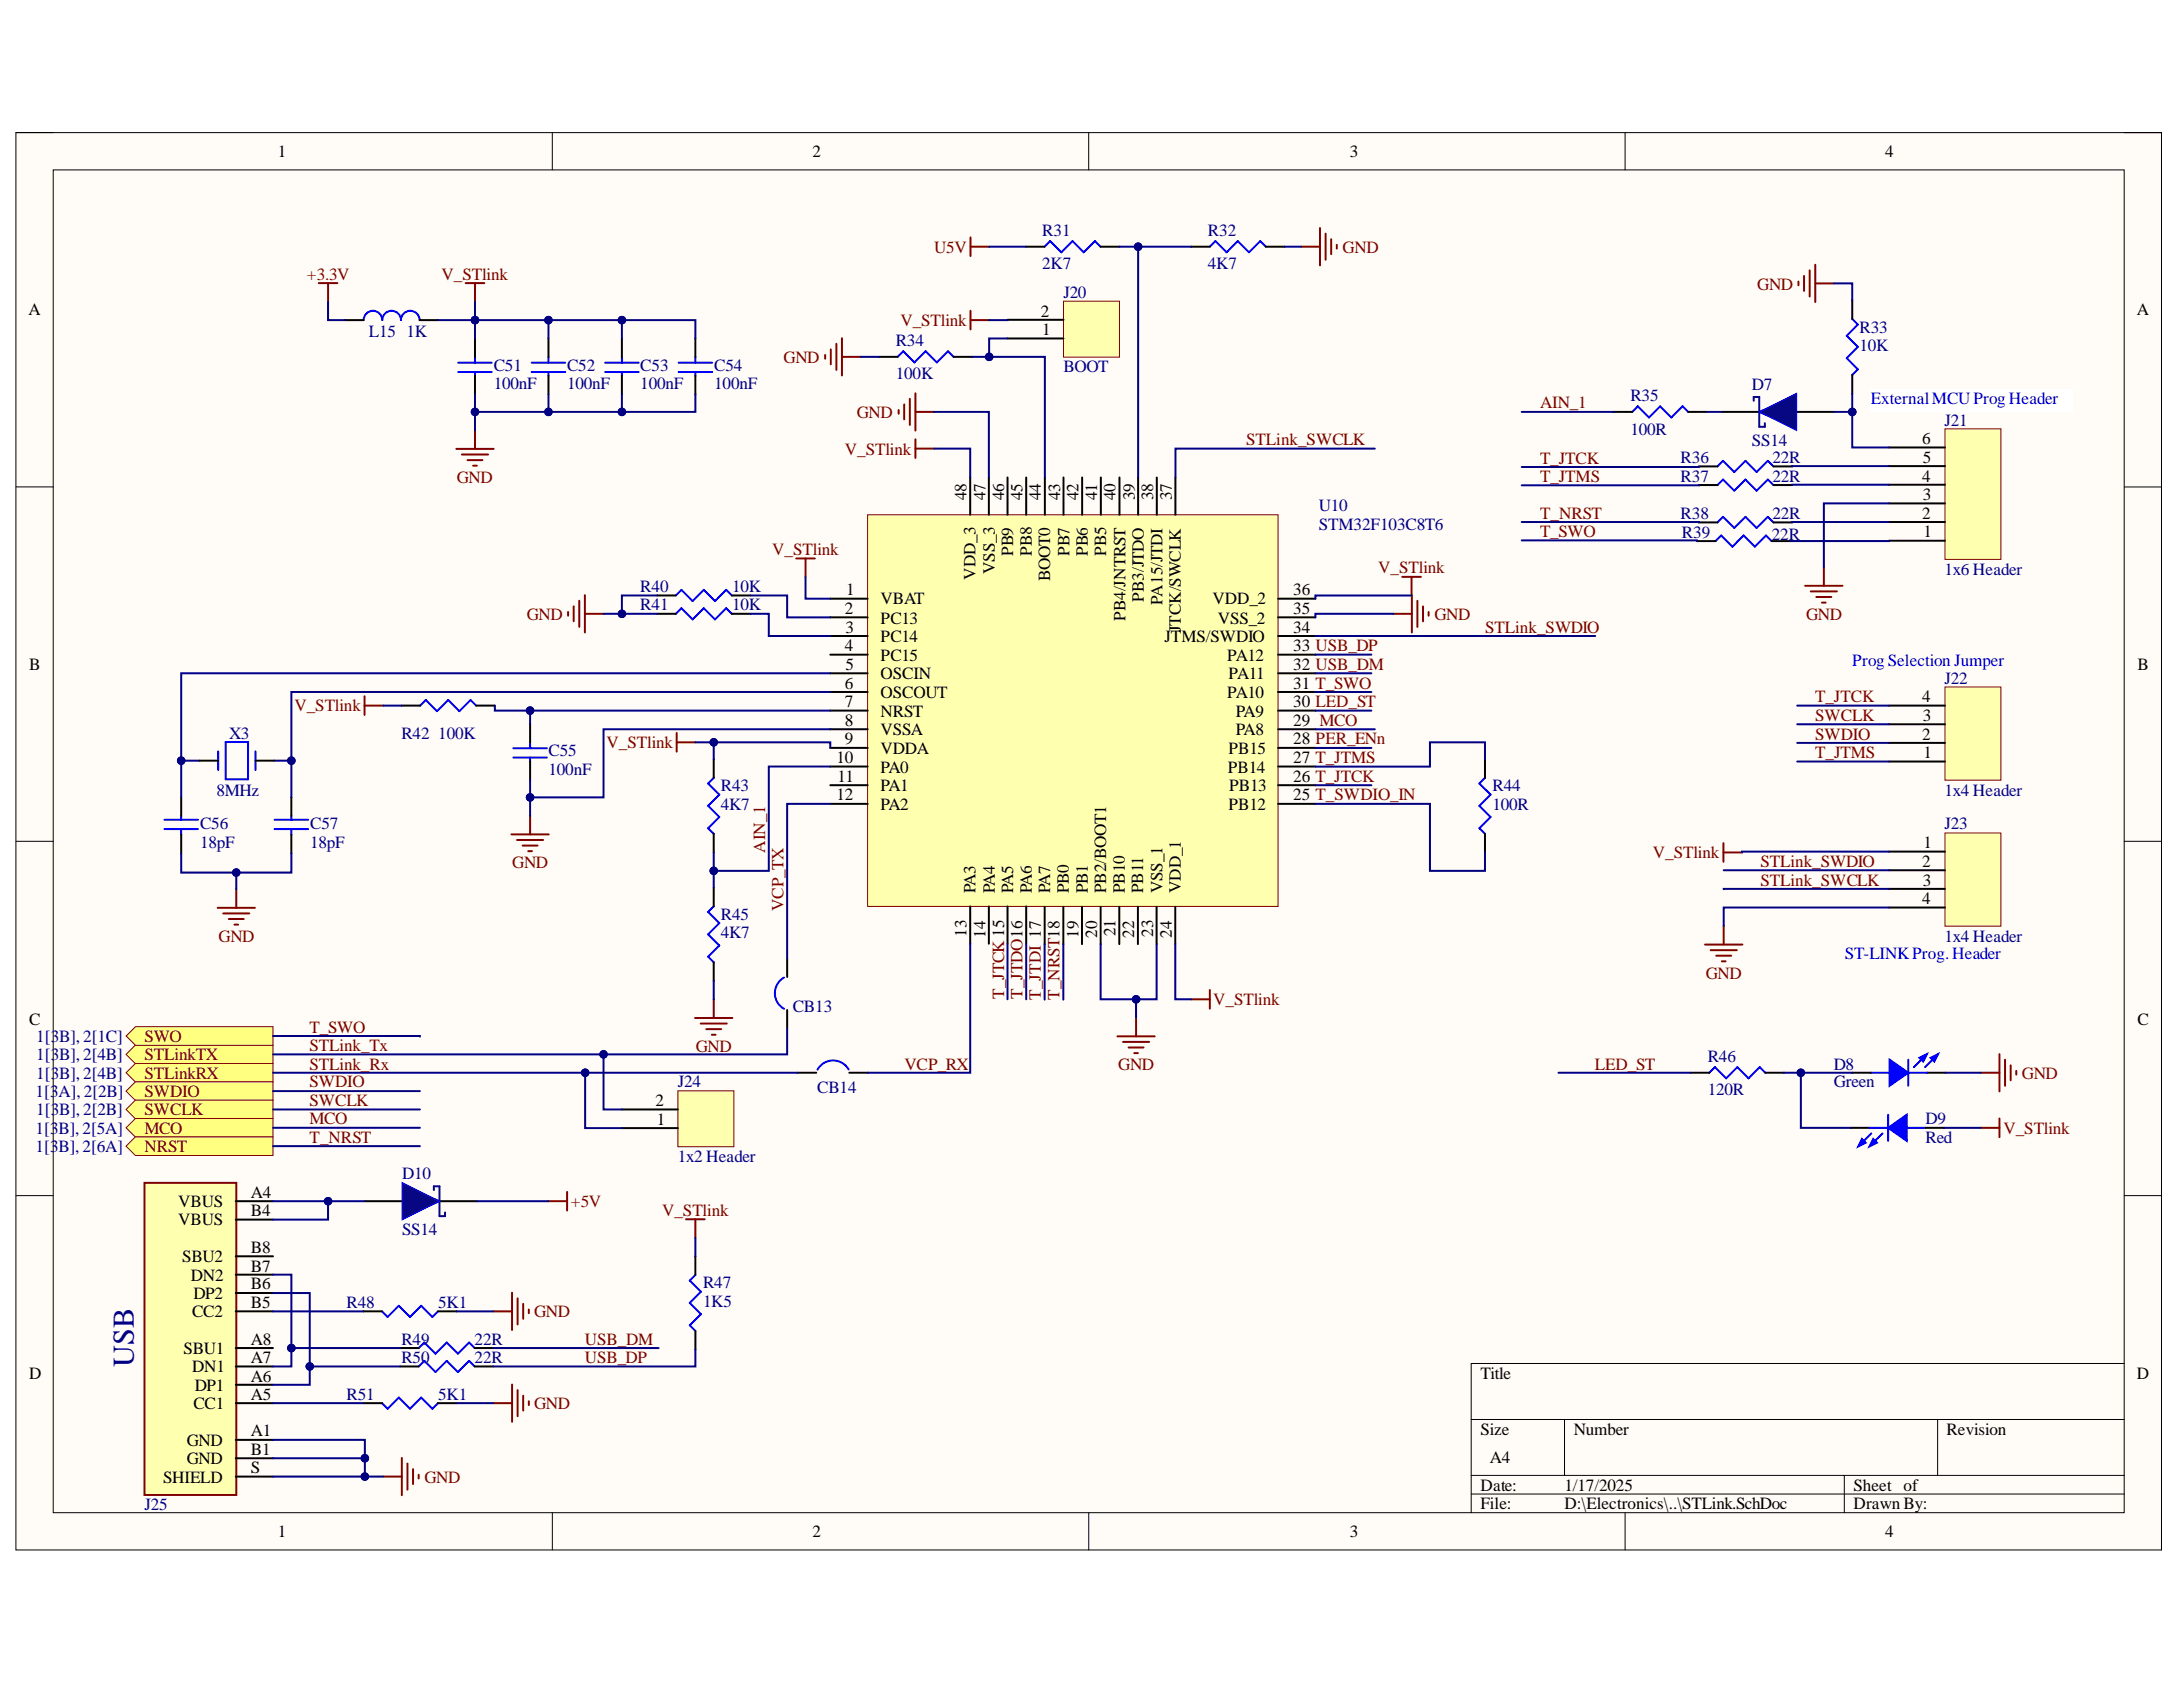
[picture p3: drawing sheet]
<svg xmlns="http://www.w3.org/2000/svg" width="279mm" height="216mm" viewBox="0 0 279 216" stroke-linecap="round" stroke-linejoin="round" font-family="sans-serif">
<defs><g id="words">
<text font-size="3.9" fill="#000080" x="17.2" y="174.9" transform="rotate(-90 17.2 174.9)">USB</text>
<g font-size="2.2">
<text x="35.6" y="20.1">1</text>
<text x="104" y="20.1">2</text>
<text x="172.8" y="20.1">3</text>
<text x="241.3" y="20.1">4</text>
<text x="3.6" y="40.4">A</text>
<text x="133.2" y="40.5">2</text>
<text x="273.5" y="40.4">A</text>
<text x="133.4" y="42.9">1</text>
<text x="246" y="56.8">6</text>
<text x="246.1" y="59.2">5</text>
<text x="123.7" y="64" transform="rotate(-90 123.7 64)">48</text>
<text x="126.1" y="64" transform="rotate(-90 126.1 64)">47</text>
<text x="128.5" y="64" transform="rotate(-90 128.5 64)">46</text>
<text x="130.9" y="64" transform="rotate(-90 130.9 64)">45</text>
<text x="133.2" y="64" transform="rotate(-90 133.2 64)">44</text>
<text x="135.7" y="64" transform="rotate(-90 135.7 64)">43</text>
<text x="138" y="64" transform="rotate(-90 138 64)">42</text>
<text x="140.4" y="64" transform="rotate(-90 140.4 64)">41</text>
<text x="142.8" y="64" transform="rotate(-90 142.8 64)">40</text>
<text x="145.2" y="64" transform="rotate(-90 145.2 64)">39</text>
<text x="147.6" y="64" transform="rotate(-90 147.6 64)">38</text>
<text x="150" y="64" transform="rotate(-90 150 64)">37</text>
<text x="246" y="61.6">4</text>
<text x="246.1" y="64">3</text>
<text x="129.7" y="71.2" transform="rotate(-90 129.7 71.2)">PB9</text>
<text x="132.1" y="71.1" transform="rotate(-90 132.1 71.1)">PB8</text>
<text x="136.9" y="71.2" transform="rotate(-90 136.9 71.2)">PB7</text>
<text x="139.2" y="71.2" transform="rotate(-90 139.2 71.2)">PB6</text>
<text x="141.6" y="71.1" transform="rotate(-90 141.6 71.1)">PB5</text>
<text x="246" y="66.4">2</text>
<text x="246.2" y="68.7">1</text>
<text x="108.3" y="76.2">1</text>
<text x="112.7" y="77.4">VBAT</text>
<text x="124.9" y="74.2" transform="rotate(-90 124.9 74.2)">VDD_3</text>
<text x="127.3" y="73.5" transform="rotate(-90 127.3 73.5)">VSS_3</text>
<text x="134.4" y="74.4" transform="rotate(-90 134.4 74.4)">BOOT0</text>
<text x="146.4" y="77" transform="rotate(-90 146.4 77)">PB3/JTDO</text>
<text x="148.8" y="77.4" transform="rotate(-90 148.8 77.4)">PA15/JTDI</text>
<text x="155.2" y="77.4">VDD_2</text>
<text x="165.5" y="76.2">36</text>
<text x="108.1" y="78.5">2</text>
<text x="108.1" y="83.3">4</text>
<text x="108.2" y="81">3</text>
<text x="112.7" y="79.8">PC13</text>
<text x="112.7" y="82.2">PC14</text>
<text x="144" y="79.5" transform="rotate(-90 144 79.5)">PB4/JNTRST</text>
<text x="149" y="82.2">JTMS/SWDIO</text>
<text x="151.1" y="80.9" transform="rotate(-90 151.1 80.9)">JTCK/SWCLK</text>
<text x="155.9" y="79.8">VSS_2</text>
<text x="165.5" y="83.3">33 USB_DP</text>
<text x="165.5" y="81">34</text>
<text x="165.5" y="78.5">35</text>
<text x="3.7" y="85.7">B</text>
<text x="108.1" y="88.2">6</text>
<text x="108.2" y="85.7">5</text>
<text x="112.7" y="84.5">PC15</text>
<text x="112.7" y="86.9">OSCIN</text>
<text x="112.7" y="89.3">OSCOUT</text>
<text x="157.1" y="89.3">PA10</text>
<text x="157.1" y="84.5">PA12</text>
<text x="157.2" y="86.9">PA11</text>
<text x="165.5" y="88.2">31 T_SWO</text>
<text x="165.5" y="85.7">32 USB_DM</text>
<text x="246" y="89.9">4</text>
<text x="273.6" y="85.7">B</text>
<text x="108.1" y="90.5">7</text>
<text x="108.1" y="92.9">8</text>
<text x="108.1" y="95.3">9</text>
<text x="112.7" y="91.7">NRST</text>
<text x="112.7" y="94.1">VSSA</text>
<text x="158.2" y="94.1">PA8</text>
<text x="158.2" y="91.7">PA9</text>
<text x="165.5" y="95.3">28 PER_ENn</text>
<text x="165.5" y="92.9">29 MCO</text>
<text x="165.5" y="90.5">30 LED_ST</text>
<text x="246" y="94.7">2</text>
<text x="246.1" y="92.2">3</text>
<text x="107" y="97.7">10</text>
<text x="107.2" y="100.1">11</text>
<text x="112.7" y="96.4">VDDA</text>
<text x="112.7" y="98.9">PA0</text>
<text x="112.7" y="101.3">PA1</text>
<text x="157.1" y="98.9">PB14</text>
<text x="157.2" y="96.4">PB15</text>
<text x="157.3" y="101.3">PB13</text>
<text x="165.5" y="100.1">26 T_JTCK</text>
<text x="165.5" y="97.7">27 T_JTMS</text>
<text x="246.2" y="97">1</text>
<text x="107" y="102.4">12</text>
<text x="112.7" y="103.6">PA2</text>
<text x="157.2" y="103.6">PB12</text>
<text x="165.5" y="102.4">25 T_SWDIO_IN</text>
<text x="246" y="111">2</text>
<text x="246.1" y="113.3">3</text>
<text x="246.2" y="108.5">1</text>
<text x="123.7" y="119.9" transform="rotate(-90 123.7 119.9)">13</text>
<text x="124.9" y="114.3" transform="rotate(-90 124.9 114.3)">PA3</text>
<text x="126.1" y="120" transform="rotate(-90 126.1 120)">14</text>
<text x="127.3" y="114.3" transform="rotate(-90 127.3 114.3)">PA4</text>
<text x="129.7" y="114.3" transform="rotate(-90 129.7 114.3)">PA5</text>
<text x="132.1" y="114.3" transform="rotate(-90 132.1 114.3)">PA6</text>
<text x="134.4" y="114.3" transform="rotate(-90 134.4 114.3)">PA7</text>
<text x="136.8" y="114.3" transform="rotate(-90 136.8 114.3)">PB0</text>
<text x="138" y="120" transform="rotate(-90 138 120)">19</text>
<text x="139.2" y="114.3" transform="rotate(-90 139.2 114.3)">PB1</text>
<text x="140.4" y="120" transform="rotate(-90 140.4 120)">20</text>
<text x="141.6" y="114.3" transform="rotate(-90 141.6 114.3)">PB2/BOOT1</text>
<text x="142.8" y="119.8" transform="rotate(-90 142.8 119.8)">21</text>
<text x="144" y="114.3" transform="rotate(-90 144 114.3)">PB10</text>
<text x="145.1" y="120" transform="rotate(-90 145.1 120)">22</text>
<text x="146.3" y="114.3" transform="rotate(-90 146.3 114.3)">PB11</text>
<text x="147.6" y="119.9" transform="rotate(-90 147.6 119.9)">23</text>
<text x="148.8" y="114.3" transform="rotate(-90 148.8 114.3)">VSS_1</text>
<text x="150" y="120" transform="rotate(-90 150 120)">24</text>
<text x="151.1" y="114.3" transform="rotate(-90 151.1 114.3)">VDD_1</text>
<text x="246" y="115.7">4</text>
<text x="3.7" y="131.1">C</text>
<text x="273.6" y="131.1">C</text>
<text x="83.9" y="141.5">2</text>
<text x="84.1" y="144">1</text>
<text x="22.8" y="154.5">VBUS</text>
<text x="32.1" y="153.3">A4</text>
<text x="32.1" y="155.6">B4</text>
<text x="22.8" y="156.8">VBUS</text>
<text x="23.3" y="161.5">SBU2</text>
<text x="32.1" y="160.4">B8</text>
<text x="24.4" y="163.9">DN2</text>
<text x="24.8" y="166.3">DP2</text>
<text x="32.1" y="162.7">B7</text>
<text x="32.1" y="165">B6</text>
<text x="32.1" y="167.4">B5</text>
<text x="23.5" y="173.3">SBU1</text>
<text x="24.6" y="168.6">CC2</text>
<text x="32.1" y="172.1">A8</text>
<text x="3.7" y="176.5">D</text>
<text x="24.6" y="175.6">DN1</text>
<text x="24.9" y="178">DP1</text>
<text x="32.1" y="179.1">A5</text>
<text x="32.1" y="176.8">A6</text>
<text x="32.1" y="174.5">A7</text>
<text x="189.5" y="176.5">Title</text>
<text x="273.5" y="176.5">D</text>
<text x="23.9" y="185">GND</text>
<text x="24.8" y="180.3">CC1</text>
<text x="32.1" y="183.8">A1</text>
<text x="189.5" y="183.6">Size</text>
<text x="201.4" y="183.6">Number</text>
<text x="249.1" y="183.6">Revision</text>
<text x="20.9" y="189.8">SHIELD</text>
<text x="23.9" y="187.4">GND</text>
<text x="32.1" y="188.6">S</text>
<text x="32.1" y="186.2">B1</text>
<text x="189.5" y="190.8">Date:</text>
<text x="190.7" y="187.2">A4</text>
<text x="200.2" y="190.8">1/17/2025</text>
<text x="237.2" y="190.8">Sheet of</text>
<text x="35.6" y="196.8">1</text>
<text x="104" y="196.8">2</text>
<text x="172.8" y="196.8">3</text>
<text x="189.5" y="193.1">File:</text>
<text x="200.2" y="193.1">D:\Electronics\..\STLink.SchDoc</text>
<text x="237.2" y="193.1">Drawn By:</text>
<text x="241.3" y="196.8">4</text>
</g>
<g font-size="2.2" fill="#800000">
<text x="39.3" y="35.8">+3.3V</text>
<text x="56.5" y="35.8">V_STlink</text>
<text x="119.5" y="32.3">U5V</text>
<text x="171.8" y="32.3">GND</text>
<text x="115.2" y="41.7">V_STlink</text>
<text x="224.9" y="37.1">GND</text>
<text x="100.3" y="46.4">GND</text>
<text x="109.7" y="53.5">GND</text>
<text x="197.1" y="52.3">AIN_1</text>
<text x="108.1" y="58.2">V_STlink</text>
<text x="159.5" y="57">STLink_SWCLK</text>
<text x="197.1" y="59.4">T_JTCK</text>
<text x="58.5" y="61.8">GND</text>
<text x="197.1" y="61.6">T_JTMS</text>
<text x="98.8" y="71">V_STlink</text>
<text x="197.1" y="66.4">T_NRST</text>
<text x="197.1" y="68.7">T_SWO</text>
<text x="176.4" y="73.4">V_STlink</text>
<text x="67.4" y="79.3">GND</text>
<text x="183.6" y="79.3">GND</text>
<text x="190.1" y="81">STLink_SWDIO</text>
<text x="231.2" y="79.3">GND</text>
<text x="232.3" y="89.9">T_JTCK</text>
<text x="37.7" y="91">V_STlink</text>
<text x="77.6" y="95.8">V_STlink</text>
<text x="232.3" y="92.2">SWCLK</text>
<text x="232.3" y="94.7">SWDIO</text>
<text x="232.3" y="97">T_JTMS</text>
<text x="65.6" y="111.1">GND</text>
<text x="97.9" y="109.1" transform="rotate(-90 97.9 109.1)">AIN_1</text>
<text x="211.6" y="109.9">V_STlink</text>
<text x="225.3" y="113.3">STLink_SWCLK</text>
<text x="225.3" y="111">STLink_SWDIO</text>
<text x="100.3" y="116.6" transform="rotate(-90 100.3 116.6)">VCP_TX</text>
<text x="28" y="120.5">GND</text>
<text x="218.3" y="125.2">GND</text>
<text x="128.5" y="127.9" transform="rotate(-90 128.5 127.9)">T_JTCK 15</text>
<text x="130.9" y="127.9" transform="rotate(-90 130.9 127.9)">T_JTDO16</text>
<text x="133.2" y="127.9" transform="rotate(-90 133.2 127.9)">T_JTDI 17</text>
<text x="135.6" y="127.9" transform="rotate(-90 135.6 127.9)">T_NRST18</text>
<text x="155.3" y="128.6">V_STlink</text>
<text x="18.5" y="135.7">STLinkTX</text>
<text x="18.5" y="133.3">SWO</text>
<text x="39.6" y="134.5">STLink_Tx</text>
<text x="39.6" y="136.9">STLink_Rx</text>
<text x="39.6" y="132.2">T_SWO</text>
<text x="89" y="134.6">GND</text>
<text x="115.7" y="136.9">VCP_RX</text>
<text x="143.1" y="137">GND</text>
<text x="204.1" y="136.9">LED_ST</text>
<text x="18.5" y="138.1">STLinkRX</text>
<text x="18.5" y="140.4">SWDIO</text>
<text x="18.5" y="142.7">SWCLK</text>
<text x="39.6" y="139.2">SWDIO</text>
<text x="39.6" y="141.5">SWCLK</text>
<text x="39.6" y="143.9">MCO</text>
<text x="258.8" y="138.1">GND</text>
<text x="18.5" y="145.1">MCO</text>
<text x="18.5" y="147.4">NRST</text>
<text x="39.6" y="146.3">T_NRST</text>
<text x="256.4" y="145.1">V_STlink</text>
<text x="73.1" y="154.5">+5V</text>
<text x="84.7" y="155.6">V_STlink</text>
<text x="68.3" y="168.6">GND</text>
<text x="74.9" y="172.1">USB_DM</text>
<text x="74.9" y="174.5">USB_DP</text>
<text x="68.3" y="180.3">GND</text>
<text x="54.3" y="189.8">GND</text>
</g>
<g font-size="2.2" fill="#000080">
<text x="133.4" y="34.5">2K7</text>
<text x="133.4" y="30.1">R31</text>
<text x="154.6" y="34.5">4K7</text>
<text x="154.6" y="30.1">R32</text>
<text x="136.1" y="38.1">J20</text>
<text x="47.2" y="43.2">L15</text>
<text x="52" y="43.2">1K</text>
<text x="63.2" y="47.5">C51</text>
<text x="72.6" y="47.5">C52</text>
<text x="82" y="47.5">C53</text>
<text x="91.4" y="47.5">C54</text>
<text x="114.6" y="44.2">R34</text>
<text x="136.1" y="47.6">BOOT</text>
<text x="238" y="44.9">10K</text>
<text x="238" y="42.6">R33</text>
<text x="63.2" y="49.8">100nF</text>
<text x="72.6" y="49.8">100nF</text>
<text x="82" y="49.8">100nF</text>
<text x="91.4" y="49.8">100nF</text>
<text x="114.6" y="48.6">100K</text>
<text x="208.7" y="51.3">R35</text>
<text x="224.2" y="49.9">D7</text>
<text x="208.7" y="55.7">100R</text>
<text x="215.1" y="59.3">R36</text>
<text x="224.2" y="57.1">SS14</text>
<text x="226.8" y="59.2">22R</text>
<text x="248.9" y="54.5">J21</text>
<text x="168.8" y="65.4">U10</text>
<text x="215.1" y="61.6">R37</text>
<text x="226.8" y="61.6">22R</text>
<text x="168.8" y="67.8">STM32F103C8T6</text>
<text x="215.1" y="66.5">R38</text>
<text x="215.3" y="68.8">R39</text>
<text x="226.8" y="69.1">22R</text>
<text x="226.8" y="66.5">22R</text>
<text x="82" y="75.7">R40</text>
<text x="93.7" y="75.7">10K</text>
<text x="248.9" y="73.6">1x6 Header</text>
<text x="82" y="78.1">R41</text>
<text x="93.7" y="78.1">10K</text>
<text x="248.9" y="87.5">J22</text>
<text x="29.3" y="94.6">X3</text>
<text x="51.4" y="94.6">R42</text>
<text x="56.1" y="94.6">100K</text>
<text x="27.7" y="101.9">8MHz</text>
<text x="70.2" y="99.1">100nF</text>
<text x="70.2" y="96.8">C55</text>
<text x="92.3" y="101.3">R43</text>
<text x="191" y="101.3">R44</text>
<text x="248.9" y="101.8">1x4 Header</text>
<text x="25.6" y="106.1">C56</text>
<text x="39.7" y="106.1">C57</text>
<text x="92.3" y="103.6">4K7</text>
<text x="191" y="103.6">100R</text>
<text x="248.9" y="106.1">J23</text>
<text x="25.6" y="108.5">18pF</text>
<text x="39.7" y="108.5">18pF</text>
<text x="92.3" y="117.7">R45</text>
<text x="92.3" y="120.1">4K7</text>
<text x="248.9" y="120.5">1x4 Header</text>
<text x="101.5" y="129.5">CB13</text>
<text x="4.6" y="135.7">1[3B], 2[4B]</text>
<text x="4.6" y="133.3">1[3B], 2[1C]</text>
<text x="218.6" y="135.9">R46</text>
<text x="234.7" y="136.9">D8</text>
<text x="4.6" y="140.4">1[3A], 2[2B]</text>
<text x="4.6" y="138.1">1[3B], 2[4B]</text>
<text x="4.6" y="142.7">1[3B], 2[2B]</text>
<text x="86.8" y="139.2">J24</text>
<text x="104.6" y="139.9">CB14</text>
<text x="218.6" y="140.2">120R</text>
<text x="234.7" y="139.2">Green</text>
<text x="246.4" y="143.9">D9</text>
<text x="4.6" y="145.1">1[3B], 2[5A]</text>
<text x="4.6" y="147.4">1[3B], 2[6A]</text>
<text x="86.8" y="148.7">1x2 Header</text>
<text x="246.4" y="146.3">Red</text>
<text x="51.5" y="150.9">D10</text>
<text x="51.5" y="158.1">SS14</text>
<text x="44.4" y="167.4">R48</text>
<text x="56.1" y="167.4">5K1</text>
<text x="90" y="167.3">1K5</text>
<text x="90" y="164.8">R47</text>
<text x="51.4" y="172.1">R49</text>
<text x="60.7" y="172.1">22R</text>
<text x="44.4" y="179.1">R51</text>
<text x="51.4" y="174.5">R50</text>
<text x="56.1" y="179.1">5K1</text>
<text x="60.7" y="174.5">22R</text>
<text x="18.5" y="193.3">J25</text>
</g>
<g font-size="2.2" fill="#00f">
<text x="239.4" y="51.8">ExternalMCUProg Header</text>
<text x="237.1" y="85.2">Prog Selection Jumper</text>
<text x="236.1" y="122.8">ST-LINKProg.Header</text>
</g>
</g></defs>
<path d="M2 17h274.6v181.4h-274.6z" fill-rule="evenodd" fill="#fffcf8"/>
<path d="M2 17h274.6v181.4h-274.6z" fill="none" stroke="#000" stroke-width=".13"/>
<path d="M6.8 21.7h265.1v171.9h-265.1z" fill-rule="evenodd" fill="#fffcf8"/>
<g fill="none" stroke="#000" stroke-width=".13">
<path d="M2 17h4.8M70.7 17v4.7M139.3 17v4.7M208 17v4.7M271.9 17h4.7v4.7M6.8 21.7h265.1v171.9h-265.1zM2 62.3h4.8M271.9 62.3h4.7M2 107.7h4.8M271.9 107.7h4.7M2 153h4.8M271.9 153h4.7"/>
<path d="M271.9 174.5h-83.6v19.1M70.7 193.6v4.8M139.3 193.6v4.8M188.3 181.7h83.6M188.3 188.8h83.6M188.3 191.2h83.6M200.2 181.7v7.1M208 193.6v4.8M236.1 188.8v4.8M248 181.7v7.1M276.6 193.6v4.8"/>
</g>
<path d="M111 65.9h52.6v50.1h-52.6z" fill-rule="evenodd" fill="#ffffb0"/>
<path d="M111 65.9h52.6v50.1h-52.6z" fill="none" stroke="#800000" stroke-width=".13"/>
<g fill="none" stroke="#000" stroke-width=".25">
<path d="M106.3 76.6h4.7M106.3 79h4.7M124.2 61.1v4.8M126.6 61.1v4.8M129 61.1v4.8M131.3 61.1v4.8M133.7 61.1v4.8M136.1 61.1v4.8M138.5 61.1v4.8M140.9 61.1v4.8M143.3 61.1v4.8M145.7 61.1v4.8"/>
<path d="M148.1 61.1v4.8M150.4 61.1v4.8M163.6 76.6h4.8M163.6 79h4.8M106.3 81.4h4.7M106.3 83.8h4.7M106.3 86.2h4.7M106.3 88.6h4.7M106.3 90.9h4.7M106.3 93.3h4.7M106.3 95.7h4.7M106.3 98.1h4.7"/>
<path d="M163.6 81.4h4.8M163.6 83.8h4.8M163.6 86.2h4.8M163.6 88.6h4.8M163.6 90.9h4.8M163.6 93.3h4.8M163.6 95.7h4.8M163.6 98.1h4.8M106.3 100.5h4.7M106.3 102.9h4.7M124.2 116v4.8M126.6 116v4.8"/>
<path d="M129 116v4.8M131.3 116v4.8M133.7 116.1v4.7M136.1 116.1v4.7M138.5 116.1v4.7M140.9 116.1v4.7M143.3 116.1v4.7M145.6 116.1v4.7M148 116.1v4.7M150.4 116.1v4.7M163.6 100.5h4.8M163.6 102.9h4.8"/>
</g>
<g fill="none" stroke="#800000" stroke-width=".25">
<path d="M124.2 31.6h2.4M124.2 30.4v2.4M166.6 31.6h2.3M168.9 29.2v4.8M169.7 29.9v3.3M170.4 30.6v1.9M171.1 31.3v.5M230.2 36v.5M230.9 35.3v1.9M231.6 34.6v3.3M232.3 33.9v4.8M232.3 36.3h2.4"/>
<path d="M115 52.5v.5M115.7 51.8v1.9M116.4 51v3.4M117.2 50.3v4.8M117.2 56.2v2.4M117.2 52.7h2.4M117.2 57.4h2.4M101.9 71.5h2.4M103.1 71.5v2.4M178.3 78.6h2.4M179.5 73.8h2.4M180.7 73.8v2.4"/>
<path d="M180.7 76.2v4.7M181.4 76.9v3.3M182.1 77.6v1.9M182.8 78.3v.5M231 75h4.8M231.8 75.7h3.3M232.5 76.4h1.9M233.2 77.1h.5M233.4 72.6v2.4M46.7 89.1v2.4M46.7 90.3h2.3M86.6 93.8v2.4"/>
<path d="M86.6 95h2.4M65.5 106.8h4.7M66.2 107.5h3.3M66.9 108.2h1.9M67.6 108.9h.5M67.8 104.4v2.4M89 130.3h4.7M89.7 131h3.3M90.4 131.7h1.9M91.1 132.4h.5M91.3 127.9v2.4M143 132.6h4.8"/>
<path d="M143.7 133.3h3.4M144.4 134.1h2M145.2 134.8h.4M145.4 130.2v2.4M152.5 127.9h2.3M154.8 126.7v2.4M253.5 137.3h2.4M255.9 134.9v4.8M256.6 135.6v3.4M257.3 136.3v1.9M258.1 137v.5M253.5 144.3h2.4"/>
<path d="M255.9 143.1v2.4"/>
</g>
<path d="M17.3 133.7h17.6v2.4h-17.6l-1.2-1.2z" fill-rule="evenodd" fill="#ffff80"/>
<path d="M17.3 133.7h17.6v2.4h-17.6l-1.2-1.2z" fill="none" stroke="#800000" stroke-width=".13"/>
<path d="M16.1 137.3l1.2-1.2h17.6v2.4h-17.6z" fill-rule="evenodd" fill="#ffff80"/>
<path d="M16.1 137.3l1.2-1.2h17.6v2.4h-17.6z" fill="none" stroke="#800000" stroke-width=".13"/>
<path d="M16.1 139.6l1.2-1.2h17.6v2.4h-17.6z" fill-rule="evenodd" fill="#ffff80"/>
<path d="M16.1 139.6l1.2-1.2h17.6v2.4h-17.6z" fill="none" stroke="#800000" stroke-width=".13"/>
<path d="M16.1 142l1.2-1.2h17.6v2.4h-17.6z" fill-rule="evenodd" fill="#ffff80"/>
<path d="M16.1 142l1.2-1.2h17.6v2.4h-17.6z" fill="none" stroke="#800000" stroke-width=".13"/>
<path d="M16.1 144.3l1.2-1.2h17.6v2.4h-17.6z" fill-rule="evenodd" fill="#ffff80"/>
<path d="M16.1 144.3l1.2-1.2h17.6v2.4h-17.6z" fill="none" stroke="#800000" stroke-width=".13"/>
<path d="M16.1 146.7l1.2-1.2h17.6v2.4h-17.6z" fill-rule="evenodd" fill="#ffff80"/>
<path d="M16.1 146.7l1.2-1.2h17.6v2.4h-17.6z" fill="none" stroke="#800000" stroke-width=".13"/>
<path d="M239.5 137.3h2.3M244.2 135.6v3.4" fill="none" stroke="#00f" stroke-width=".25"/>
<path d="M241.8 135.6l2.4 1.7-2.4 1.7z" fill-rule="evenodd" fill="#00f"/>
<path d="M241.8 135.6l2.4 1.7-2.4 1.7z" fill="none" stroke="#00f" stroke-width=".25"/>
<path d="M247.1 135.4l.9-.5-.4 1z" fill-rule="evenodd" fill="#00f"/>
<path d="M247.1 135.4l.9-.5-.4 1z" fill="none" stroke="#00f" stroke-width=".25"/>
<path d="M245.7 135.4l.9-.5-.5 1z" fill-rule="evenodd" fill="#00f"/>
<path d="M244.2 137.3h2.4M245.7 135.4l.9-.5-.5 1zM246.4 135.1l-1.4 1.5M247.8 135.1l-1.4 1.5M241.7 142.7v3.3M244 144.3h2.4" fill="none" stroke="#00f" stroke-width=".25"/>
<path d="M237.1 137.3h2.4M246.6 137.3h2.4" fill="none" stroke="#000" stroke-width=".25"/>
<path d="M241.7 144.3l2.3-1.6v3.3z" fill-rule="evenodd" fill="#00f"/>
<path d="M241.7 144.3l2.3-1.6v3.3z" fill="none" stroke="#00f" stroke-width=".25"/>
<path d="M238.3 145.8l.5 .5-1 .4z" fill-rule="evenodd" fill="#00f"/>
<path d="M238.3 145.8l.5 .5-1 .4z" fill="none" stroke="#00f" stroke-width=".25"/>
<path d="M239.7 145.8l.5 .5-.9 .4z" fill-rule="evenodd" fill="#00f"/>
<g fill="none" stroke="#00f" stroke-width=".25">
<path d="M58.6 46.4h4.3M58.6 47.6h4.3M60.8 45.7v.7M60.8 47.6v.5M68 46.4h4.3M68 47.6h4.3M70.2 45.7v.7M70.2 47.6v.5M77.4 46.4h4.3M77.4 47.6h4.3M79.6 45.7v.7M79.6 47.6v.5"/>
<path d="M86.9 46.4h4.2M86.9 47.6h4.2M89 45.7v.7M89 47.6v.5M219.8 59.7l.7-.7 1.5 1.4 1.4-1.4 1.4 1.4 1.5-1.4 .7 .7M237.1 40.8l.7 .7-1.4 1.5 1.4 1.4-1.4 1.4 1.4 1.5-.7 .7M86.5 76.2l.7-.7 1.4 1.4 1.5-1.4 1.4 1.4 1.4-1.4 .8 .7M86.5 78.6l.7-.8 1.4 1.5 1.5-1.5 1.4 1.5 1.4-1.5 .8 .8M219.6 69.2l.7-.7 1.4 1.5 1.5-1.5 1.4 1.5 1.4-1.5 .7 .7M219.8 62.1l.7-.7 1.5 1.4 1.4-1.4 1.4 1.4 1.5-1.4 .7 .7M219.8 66.9l.7-.8 1.5 1.5 1.4-1.5 1.4 1.5 1.5-1.5 .7 .8M21 106.1h4.3"/>
<path d="M21 104.9h4.3M23.2 104.4v.5M23.2 106.1v.7M35.1 106.1h4.3M35.1 104.9h4.3M37.3 104.4v.5M37.3 106.1v.7M218.8 137.3l.7-.7 1.4 1.4 1.5-1.4 1.4 1.4 1.4-1.4 .7 .7M239.3 144.3h2.4M239.5 145.1l-1.4 1.4M239.7 145.8l.5 .5-.9 .4zM240.9 145.1l-1.4 1.4"/>
</g>
<g fill="none" stroke="#000" stroke-width=".25">
<path d="M237.1 38.4v2.4M60.8 43.3v2.4M60.8 48.1v2.4M70.2 43.3v2.4M70.2 48.1v2.4M79.6 43.3v2.4M79.6 48.1v2.4M89 43.3v2.4M89 48.1v2.4M217.4 59.7h2.4M227 59.7h2.4M237.1 48v2.4"/>
<path d="M84.1 76.2h2.4M84.1 78.6h2.4M93.7 76.2h2.3M93.7 78.6h2.3M217.2 69.2h2.4M217.4 62.1h2.4M217.4 66.9h2.4M226.7 69.2h2.4M227 62.1h2.4M227 66.9h2.4M23.2 102v2.4M23.2 106.8v2.4"/>
<path d="M37.3 102v2.4M37.3 106.8v2.4M216.4 137.3h2.4M225.9 137.3h2.4M236.9 144.3h2.4M246.4 144.3h2.4"/>
</g>
<g fill="none" stroke="#800000" stroke-width=".25">
<path d="M40.8 36.2h2.4M42 36.2v2.4M58.4 57.4h4.8M59.1 58.2h3.4M59.8 58.9h1.9M60.6 59.6h.4M60.8 55.1v2.3M72.7 78.3v.5M73.4 77.6v1.9M74.1 76.9v3.3M74.9 76.2v4.7M74.9 78.6h2.3"/>
<path d="M27.9 116.2h4.7M28.6 116.9h3.3M29.3 117.6h1.9M30 118.3h.5M30.2 113.8v2.4"/>
</g>
<path d="M248.9 54.9h7.2v16.7h-7.2z" fill-rule="evenodd" fill="#ffffb0"/>
<path d="M248.9 54.9h7.2v16.7h-7.2z" fill="none" stroke="#800000" stroke-width=".13"/>
<path d="M241.8 59.7h7.1M241.8 57.3h7.1M241.8 69.2h7.1M241.8 66.8h7.1M241.8 64.4h7.1M241.8 62h7.1" fill="none" stroke="#000" stroke-width=".25"/>
<path d="M248.9 87.9h7.2v11.9h-7.2z" fill-rule="evenodd" fill="#ffffb0"/>
<path d="M248.9 87.9h7.2v11.9h-7.2z" fill="none" stroke="#800000" stroke-width=".13"/>
<g fill="none" stroke="#000" stroke-width=".25">
<path d="M152.5 31.6h2.3M162 31.6h2.4M112.5 45.7h2.4M122.1 45.7h2.3M206.5 52.7h2.4M216.1 52.7h2.4M220.4 52.7h4.8M229.9 52.7h4.8M51.4 90.3h2.4M60.9 90.3h2.4M91.3 97.2v2.4M190.1 97.2v2.4"/>
<path d="M241.8 97.5h7.1M241.8 95.1h7.1M241.8 92.7h7.1M241.8 90.3h7.1M91.3 106.7v2.4M91.3 113.6v2.4M190.1 106.7v2.4M91.3 123.2v2.3"/>
</g>
<path d="M154.8 31.6l.8-.7 1.4 1.4 1.4-1.4 1.5 1.4 1.4-1.4 .7 .7M114.9 45.7l.7-.7 1.4 1.4 1.5-1.4 1.4 1.4 1.4-1.4 .8 .7M208.9 52.7l.7-.7 1.5 1.4 1.4-1.4 1.4 1.4 1.5-1.4 .7 .7M53.8 90.3l.7-.7 1.4 1.4 1.5-1.4 1.4 1.4 1.4-1.4 .7 .7M91.3 99.6l-.7 .7 1.5 1.4-1.5 1.4 1.5 1.5-1.5 1.4 .7 .7M190.1 99.6l-.8 .7 1.5 1.4-1.5 1.4 1.5 1.5-1.5 1.4 .8 .7M91.3 116l-.7 .7 1.5 1.4-1.5 1.5 1.5 1.4-1.5 1.4 .7 .8" fill="none" stroke="#00f" stroke-width=".25"/>
<path d="M224.5 51.3v-.5h.7v3.8h.7v-.4M225.2 52.7l4.5-1.9v3.8z" fill="none" stroke="#0c0087" stroke-width=".25"/>
<path d="M225.2 52.7l4.7-2.4v4.8z" fill="#11037f"/>
<path d="M225.2 52.7l4.7-2.4v4.8z" fill="none" stroke="#00f" stroke-width=".13"/>
<path d="M133.7 31.6l.7-.7 1.4 1.4 1.5-1.4 1.4 1.4 1.4-1.4 .8 .7M46.5 41a1.19 1.19 0 0 1 1.2-1.2 1.19 1.19 0 0 1 1.2 1.2 1.2 1.2 0 0 1 1.2-1.2 1.2 1.2 0 0 1 1.2 1.2 1.19 1.19 0 0 1 1.2-1.2 1.19 1.19 0 0 1 1.2 1.2" fill="none" stroke="#00f" stroke-width=".25"/>
<path d="M131.3 31.6h2.4M140.9 31.6h2.3M44.2 41h2.3M53.7 41h2.4" fill="none" stroke="#000" stroke-width=".25"/>
<path d="M59.6 36.2h2.4M60.8 36.2v2.4M105.6 45.4v.5M106.3 44.7v1.9M107 44v3.3M107.8 43.3v4.8M107.8 45.7h2.4" fill="none" stroke="#800000" stroke-width=".25"/>
<path d="M136.1 38.5h7.2v7.2h-7.2z" fill-rule="evenodd" fill="#ffffb0"/>
<path d="M136.1 38.5h7.2v7.2h-7.2z" fill="none" stroke="#800000" stroke-width=".13"/>
<path d="M129 43.3h7.1M129 40.9h7.1" fill="none" stroke="#000" stroke-width=".25"/>
<path d="M124.2 39.8v2.4M124.2 41h2.4" fill="none" stroke="#800000" stroke-width=".25"/>
<path d="M239.4 49.9h25.9v2.8h-25.9z" fill-rule="evenodd" fill="#fff"/>
<path d="M239.4 49.9h25.9v2.8h-25.9z" fill="none" stroke="#fff" stroke-width=".13"/>
<path d="M65.7 95.8h4.3M65.7 96.9h4.3M67.8 95v.8M67.8 96.9v.5" fill="none" stroke="#00f" stroke-width=".25"/>
<path d="M67.8 92.7v2.3M67.8 97.4v2.4" fill="none" stroke="#000" stroke-width=".25"/>
<path d="M248.9 106.6h7.2v11.9h-7.2z" fill-rule="evenodd" fill="#ffffb0"/>
<path d="M248.9 106.6h7.2v11.9h-7.2z" fill="none" stroke="#800000" stroke-width=".13"/>
<path d="M241.8 109h7.1M241.8 111.4h7.1M241.8 113.8h7.1M241.8 116.1h7.1" fill="none" stroke="#000" stroke-width=".25"/>
<path d="M220.6 107.9v2.4M220.6 109.1h2.4M220.6 118.5v2.4M218.2 120.9h4.8M218.9 121.6h3.4M219.7 122.3h1.9M220.4 123h.5" fill="none" stroke="#800000" stroke-width=".25"/>
<path d="M86.8 139.6h7.1v7.2h-7.1z" fill-rule="evenodd" fill="#ffffb0"/>
<path d="M86.8 139.6h7.1v7.2h-7.1z" fill="none" stroke="#800000" stroke-width=".13"/>
<path d="M46.7 153.7h4.8M56.2 153.7h4.8M79.6 144.4h7.2M79.6 142h7.2M89 160.8v2.4M89 170.3v2.4" fill="none" stroke="#000" stroke-width=".25"/>
<path d="M89 163.2l-.7 .7 1.4 1.4-1.4 1.4 1.4 1.5-1.4 1.4 .7 .7" fill="none" stroke="#00f" stroke-width=".25"/>
<path d="M87.8 156h2.4M89 156v2.4" fill="none" stroke="#800000" stroke-width=".25"/>
<path d="M51.7 151.8l4.5 1.9-4.5 1.9zM55.5 152.3v-.5h.7v3.8h.8v-.4" fill="none" stroke="#0c0087" stroke-width=".25"/>
<path d="M51.5 151.3l4.7 2.4-4.7 2.4z" fill="#11037f"/>
<path d="M51.5 151.3l4.7 2.4-4.7 2.4z" fill="none" stroke="#00f" stroke-width=".13"/>
<path d="M70.2 153.7h2.4M72.6 152.5v2.4" fill="none" stroke="#800000" stroke-width=".25"/>
<path d="M53.6 172.5l.7-.7 1.4 1.4 1.5-1.4 1.4 1.4 1.4-1.4 .8 .7M53.6 174.9l.7-.7 1.4 1.4 1.5-1.4 1.4 1.4 1.4-1.4 .8 .7" fill="none" stroke="#00f" stroke-width=".25"/>
<path d="M51.2 172.5h2.4M51.2 174.9h2.4M60.8 174.9h2.3M60.8 172.5h2.3" fill="none" stroke="#000" stroke-width=".25"/>
<path d="M18.5 151.4h11.7v39.9h-11.7z" fill-rule="evenodd" fill="#ffffb0"/>
<g fill="none" stroke="#800000" stroke-width=".25">
<path d="M18.5 151.4h11.7v39.9h-11.7zM63.1 179.6h2.4M63.1 167.8h2.4M65.5 165.4v4.8M65.5 177.2v4.8M66.2 166.2v3.3M66.2 177.9v3.3M67 166.9v1.9M67 178.6v1.9M67.7 167.6v.5M67.7 179.3v.5M49 189h2.4"/>
<path d="M51.4 186.6v4.8M52.1 187.3v3.3M52.9 188v1.9M53.6 188.7v.5"/>
</g>
<g fill="none" stroke="#000" stroke-width=".25">
<path d="M30.2 153.7h4.7M30.2 156.1h4.7M30.2 172.5h4.7M30.2 160.8h4.7M30.2 163.1h4.7M30.2 165.5h4.7M30.2 167.8h4.7M30.2 179.6h4.7M30.2 177.2h4.7M30.2 174.9h4.7M46.5 167.8h2.4M46.5 179.6h2.4"/>
<path d="M56.1 179.6h2.3M56.1 167.8h2.3M30.2 189h4.7M30.2 184.3h4.7M30.2 186.6h4.7"/>
</g>
<path d="M48.9 167.8l.7 .7 1.4-1.4 1.5 1.4 1.4-1.4 1.4 1.4 .8-.7M48.9 179.6l.7 .7 1.4-1.4 1.5 1.4 1.4-1.4 1.4 1.4 .8-.7" fill="none" stroke="#00f" stroke-width=".25"/>
<path d="M16.1 132.6l1.2-1.2h17.6v2.4h-17.6z" fill-rule="evenodd" fill="#ffff80"/>
<path d="M16.1 132.6l1.2-1.2h17.6v2.4h-17.6z" fill="none" stroke="#800000" stroke-width=".13"/>
<path d="M100.7 122.6v2.4M100.7 129.3v2.3M102.1 137.3h2.4M108.7 137.3h2.4" fill="none" stroke="#000" stroke-width=".25"/>
<path d="M100.3 125.1a2.29 2.29 0 0 0 .1 4M108.6 136.9a2.29 2.29 0 0 0-4 0" fill="none" stroke="#00f" stroke-width=".25"/>
<path d="M89 95h17.3v.7" fill="none" stroke="#000080" stroke-width=".25"/>
<circle cx="91.3" cy="95" r=".48" fill="#000080"/>
<circle cx="91.3" cy="95" r=".48" fill="none" stroke="#000080" stroke-width=".13"/>
<g fill="none" stroke="#000080" stroke-width=".25">
<path d="M119.6 52.7h7v8.4M168.4 95.7h7.1M168.4 90.9h7.1M168.4 88.6h7.1M168.4 86.2h7.1M168.4 83.8h7.1M168.4 93.3h7.6M168.4 102.9h14.6v8.5h7.1v-2.3M168.4 100.5h7.1M34.9 139.6h18.8M129 120.8v7.1M131.3 120.8v7.1"/>
<path d="M133.7 120.8v7.1M136.1 120.8v7.1M199.5 137.3h16.9M228.3 137.3h8.8M249 137.3h4.5M34.9 142h18.8M34.9 144.3h18.8M34.9 146.7h18.8M248.8 144.3h4.7"/>
</g>
<circle cx="230.5" cy="137.3" r=".48" fill="#000080"/>
<circle cx="230.5" cy="137.3" r=".48" fill="none" stroke="#000080" stroke-width=".13"/>
<path d="M79.6 41v2.3" fill="none" stroke="#000080" stroke-width=".25"/>
<circle cx="79.6" cy="41" r=".48" fill="#000080"/>
<circle cx="79.6" cy="41" r=".48" fill="none" stroke="#000080" stroke-width=".13"/>
<path d="M70.2 41v2.3" fill="none" stroke="#000080" stroke-width=".25"/>
<circle cx="70.2" cy="41" r=".48" fill="#000080"/>
<circle cx="70.2" cy="41" r=".48" fill="none" stroke="#000080" stroke-width=".13"/>
<path d="M70.2 50.5v2.2h18.8v-2.2" fill="none" stroke="#000080" stroke-width=".25"/>
<circle cx="79.6" cy="52.7" r=".48" fill="#000080"/>
<circle cx="79.6" cy="52.7" r=".48" fill="none" stroke="#000080" stroke-width=".13"/>
<circle cx="70.2" cy="52.7" r=".48" fill="#000080"/>
<circle cx="70.2" cy="52.7" r=".48" fill="none" stroke="#000080" stroke-width=".13"/>
<path d="M79.6 50.5v2.2" fill="none" stroke="#000080" stroke-width=".25"/>
<circle cx="79.6" cy="52.7" r=".48" fill="#000080"/>
<circle cx="79.6" cy="52.7" r=".48" fill="none" stroke="#000080" stroke-width=".13"/>
<path d="M60.8 50.5v4.6" fill="none" stroke="#000080" stroke-width=".25"/>
<circle cx="60.8" cy="52.7" r=".48" fill="#000080"/>
<circle cx="60.8" cy="52.7" r=".48" fill="none" stroke="#000080" stroke-width=".13"/>
<path d="M60.8 52.7h9.4" fill="none" stroke="#000080" stroke-width=".25"/>
<circle cx="70.2" cy="52.7" r=".48" fill="#000080"/>
<circle cx="70.2" cy="52.7" r=".48" fill="none" stroke="#000080" stroke-width=".13"/>
<circle cx="60.8" cy="52.7" r=".48" fill="#000080"/>
<circle cx="60.8" cy="52.7" r=".48" fill="none" stroke="#000080" stroke-width=".13"/>
<path d="M23.2 109.2v2.5h14.1v-2.5" fill="none" stroke="#000080" stroke-width=".25"/>
<circle cx="30.2" cy="111.7" r=".48" fill="#000080"/>
<circle cx="30.2" cy="111.7" r=".48" fill="none" stroke="#000080" stroke-width=".13"/>
<path d="M30.2 111.7v2.1" fill="none" stroke="#000080" stroke-width=".25"/>
<circle cx="30.2" cy="111.7" r=".48" fill="#000080"/>
<circle cx="30.2" cy="111.7" r=".48" fill="none" stroke="#000080" stroke-width=".13"/>
<path d="M106.3 86.2h-83.1v15.8" fill="none" stroke="#000080" stroke-width=".25"/>
<circle cx="23.2" cy="97.3" r=".48" fill="#000080"/>
<circle cx="23.2" cy="97.3" r=".48" fill="none" stroke="#000080" stroke-width=".13"/>
<path d="M106.3 88.6h-69v13.4" fill="none" stroke="#000080" stroke-width=".25"/>
<circle cx="37.3" cy="97.3" r=".48" fill="#000080"/>
<circle cx="37.3" cy="97.3" r=".48" fill="none" stroke="#000080" stroke-width=".13"/>
<path d="M35.1 97.4h2.2" fill="none" stroke="#000080" stroke-width=".25"/>
<circle cx="37.3" cy="97.3" r=".48" fill="#000080"/>
<circle cx="37.3" cy="97.3" r=".48" fill="none" stroke="#000080" stroke-width=".13"/>
<path d="M23.2 97.4h2.3" fill="none" stroke="#000080" stroke-width=".25"/>
<circle cx="23.2" cy="97.3" r=".48" fill="#000080"/>
<circle cx="23.2" cy="97.3" r=".48" fill="none" stroke="#000080" stroke-width=".13"/>
<path d="M77.2 78.6h6.9M96 76.2h4.7v2.8h5.6M96 78.6h2.4v2.8h7.9M103.1 73.9v2.7h3.2" fill="none" stroke="#000080" stroke-width=".25"/>
<circle cx="79.6" cy="78.6" r=".48" fill="#000080"/>
<circle cx="79.6" cy="78.6" r=".48" fill="none" stroke="#000080" stroke-width=".13"/>
<path d="M84.1 76.2h-4.5v2.4" fill="none" stroke="#000080" stroke-width=".25"/>
<circle cx="79.6" cy="78.6" r=".48" fill="#000080"/>
<circle cx="79.6" cy="78.6" r=".48" fill="none" stroke="#000080" stroke-width=".13"/>
<path d="M234.7 36.3h2.4v2.1M237.1 50.4v6.9h4.7M241.8 59.7h-12.4M241.8 62l-12.4 .1M241.8 66.8l-12.4 .1M241.8 69.2h-12.7M241.8 64.4h-8.4v8.2" fill="none" stroke="#000080" stroke-width=".25"/>
<circle cx="237.1" cy="52.7" r=".48" fill="#000080"/>
<circle cx="237.1" cy="52.7" r=".48" fill="none" stroke="#000080" stroke-width=".13"/>
<path d="M217.4 59.7v.1h-22.6M234.7 52.7h2.4M194.8 66.8l22.6 .1M194.8 69.2h22.4M217.4 62.1h-22.6" fill="none" stroke="#000080" stroke-width=".25"/>
<circle cx="237.1" cy="52.7" r=".48" fill="#000080"/>
<circle cx="237.1" cy="52.7" r=".48" fill="none" stroke="#000080" stroke-width=".13"/>
<path d="M152.5 31.6h-6.8v29.5M164.4 31.6h2.2M194.8 52.7h11.7M218.5 52.7h1.9" fill="none" stroke="#000080" stroke-width=".25"/>
<circle cx="145.7" cy="31.6" r=".48" fill="#000080"/>
<circle cx="145.7" cy="31.6" r=".48" fill="none" stroke="#000080" stroke-width=".13"/>
<path d="M143.2 31.6h2.5" fill="none" stroke="#000080" stroke-width=".25"/>
<circle cx="145.7" cy="31.6" r=".48" fill="#000080"/>
<circle cx="145.7" cy="31.6" r=".48" fill="none" stroke="#000080" stroke-width=".13"/>
<path d="M42 38.6v2.4h2.2M56.1 41h32.9v2.3M119.6 57.4h4.6v3.7" fill="none" stroke="#000080" stroke-width=".25"/>
<circle cx="60.8" cy="41" r=".48" fill="#000080"/>
<circle cx="60.8" cy="41" r=".48" fill="none" stroke="#000080" stroke-width=".13"/>
<circle cx="70.2" cy="41" r=".48" fill="#000080"/>
<circle cx="70.2" cy="41" r=".48" fill="none" stroke="#000080" stroke-width=".13"/>
<circle cx="79.6" cy="41" r=".48" fill="#000080"/>
<circle cx="79.6" cy="41" r=".48" fill="none" stroke="#000080" stroke-width=".13"/>
<path d="M60.8 41v2.3" fill="none" stroke="#000080" stroke-width=".25"/>
<circle cx="60.8" cy="41" r=".48" fill="#000080"/>
<circle cx="60.8" cy="41" r=".48" fill="none" stroke="#000080" stroke-width=".13"/>
<path d="M60.8 38.6v2.4" fill="none" stroke="#000080" stroke-width=".25"/>
<circle cx="60.8" cy="41" r=".48" fill="#000080"/>
<circle cx="60.8" cy="41" r=".48" fill="none" stroke="#000080" stroke-width=".13"/>
<path d="M124.4 45.7h9.3v15.4M190.1 97.2v-2.2h-7.1v3.1h-14.6" fill="none" stroke="#000080" stroke-width=".25"/>
<circle cx="126.6" cy="45.7" r=".48" fill="#000080"/>
<circle cx="126.6" cy="45.7" r=".48" fill="none" stroke="#000080" stroke-width=".13"/>
<path d="M110.2 45.7h2.3M129 43.3h-2.4v2.4" fill="none" stroke="#000080" stroke-width=".25"/>
<circle cx="126.6" cy="45.7" r=".48" fill="#000080"/>
<circle cx="126.6" cy="45.7" r=".48" fill="none" stroke="#000080" stroke-width=".13"/>
<path d="M129 40.9l-2.4 .1M140.9 120.8v7.1h7.1v-7.1" fill="none" stroke="#000080" stroke-width=".25"/>
<circle cx="145.4" cy="127.9" r=".48" fill="#000080"/>
<circle cx="145.4" cy="127.9" r=".48" fill="none" stroke="#000080" stroke-width=".13"/>
<path d="M145.4 127.9v2.3" fill="none" stroke="#000080" stroke-width=".25"/>
<circle cx="145.4" cy="127.9" r=".48" fill="#000080"/>
<circle cx="145.4" cy="127.9" r=".48" fill="none" stroke="#000080" stroke-width=".13"/>
<path d="M49 90.3h2.4M63.3 90.3v.6h43M230 90.3h11.8M230 92.7h11.8M230 95.1h11.8M230 97.5h11.8M150.4 120.8v7.1h2.1" fill="none" stroke="#000080" stroke-width=".25"/>
<circle cx="67.8" cy="90.9" r=".48" fill="#000080"/>
<circle cx="67.8" cy="90.9" r=".48" fill="none" stroke="#000080" stroke-width=".13"/>
<path d="M67.8 99.8v4.6" fill="none" stroke="#000080" stroke-width=".25"/>
<circle cx="67.8" cy="102" r=".48" fill="#000080"/>
<circle cx="67.8" cy="102" r=".48" fill="none" stroke="#000080" stroke-width=".13"/>
<path d="M67.8 90.9v1.8" fill="none" stroke="#000080" stroke-width=".25"/>
<circle cx="67.8" cy="90.9" r=".48" fill="#000080"/>
<circle cx="67.8" cy="90.9" r=".48" fill="none" stroke="#000080" stroke-width=".13"/>
<path d="M106.3 93.3h-29.1v8.7h-9.4" fill="none" stroke="#000080" stroke-width=".25"/>
<circle cx="67.8" cy="102" r=".48" fill="#000080"/>
<circle cx="67.8" cy="102" r=".48" fill="none" stroke="#000080" stroke-width=".13"/>
<path d="M91.3 95v2.2M91.3 125.5v2.4" fill="none" stroke="#000080" stroke-width=".25"/>
<circle cx="91.3" cy="95" r=".48" fill="#000080"/>
<circle cx="91.3" cy="95" r=".48" fill="none" stroke="#000080" stroke-width=".13"/>
<path d="M91.3 109.1v4.5" fill="none" stroke="#000080" stroke-width=".25"/>
<circle cx="91.3" cy="111.4" r=".48" fill="#000080"/>
<circle cx="91.3" cy="111.4" r=".48" fill="none" stroke="#000080" stroke-width=".13"/>
<path d="M106.3 98.1h-7.9v13.3h-7.1" fill="none" stroke="#000080" stroke-width=".25"/>
<circle cx="91.3" cy="111.4" r=".48" fill="#000080"/>
<circle cx="91.3" cy="111.4" r=".48" fill="none" stroke="#000080" stroke-width=".13"/>
<path d="M176 57.4h-25.6v3.7M178.3 78.6h-9.9v.4M180.7 76.2h-12.3v.4M168.4 81.4h35.8M220.6 111.4h21.2M241.8 113.8h-21.2M241.8 116.1h-21.2v2.4M241.8 109h-18.8v.1M74.9 137.3v7.1h4.7" fill="none" stroke="#000080" stroke-width=".25"/>
<circle cx="74.9" cy="137.3" r=".48" fill="#000080"/>
<circle cx="74.9" cy="137.3" r=".48" fill="none" stroke="#000080" stroke-width=".13"/>
<path d="M34.9 153.7h11.8M89 158.4v2.4" fill="none" stroke="#000080" stroke-width=".25"/>
<circle cx="42" cy="153.7" r=".48" fill="#000080"/>
<circle cx="42" cy="153.7" r=".48" fill="none" stroke="#000080" stroke-width=".13"/>
<path d="M42 153.7v2.4h-7.1" fill="none" stroke="#000080" stroke-width=".25"/>
<circle cx="42" cy="153.7" r=".48" fill="#000080"/>
<circle cx="42" cy="153.7" r=".48" fill="none" stroke="#000080" stroke-width=".13"/>
<path d="M61 153.7h9.2M34.9 167.8h11.6M34.9 163.1h2.4v11.8h-2.4M34.9 179.6h11.6M58.4 179.6h4.7M58.4 167.8h4.7" fill="none" stroke="#000080" stroke-width=".25"/>
<circle cx="37.3" cy="172.5" r=".48" fill="#000080"/>
<circle cx="37.3" cy="172.5" r=".48" fill="none" stroke="#000080" stroke-width=".13"/>
<path d="M34.9 165.5h4.7v11.7h-4.7" fill="none" stroke="#000080" stroke-width=".25"/>
<circle cx="39.6" cy="174.9" r=".48" fill="#000080"/>
<circle cx="39.6" cy="174.9" r=".48" fill="none" stroke="#000080" stroke-width=".13"/>
<path d="M37.3 172.5h13.9" fill="none" stroke="#000080" stroke-width=".25"/>
<circle cx="37.3" cy="172.5" r=".48" fill="#000080"/>
<circle cx="37.3" cy="172.5" r=".48" fill="none" stroke="#000080" stroke-width=".13"/>
<path d="M39.6 174.9h11.6" fill="none" stroke="#000080" stroke-width=".25"/>
<circle cx="39.6" cy="174.9" r=".48" fill="#000080"/>
<circle cx="39.6" cy="174.9" r=".48" fill="none" stroke="#000080" stroke-width=".13"/>
<path d="M63.1 172.5h21.2M89 172.7v2.2h-25.9M34.9 184.3h11.8v4.7h2.3" fill="none" stroke="#000080" stroke-width=".25"/>
<circle cx="46.7" cy="186.6" r=".48" fill="#000080"/>
<circle cx="46.7" cy="186.6" r=".48" fill="none" stroke="#000080" stroke-width=".13"/>
<circle cx="46.7" cy="189" r=".48" fill="#000080"/>
<circle cx="46.7" cy="189" r=".48" fill="none" stroke="#000080" stroke-width=".13"/>
<path d="M34.9 186.6h11.8" fill="none" stroke="#000080" stroke-width=".25"/>
<circle cx="46.7" cy="186.6" r=".48" fill="#000080"/>
<circle cx="46.7" cy="186.6" r=".48" fill="none" stroke="#000080" stroke-width=".13"/>
<path d="M34.9 189h11.8" fill="none" stroke="#000080" stroke-width=".25"/>
<circle cx="46.7" cy="189" r=".48" fill="#000080"/>
<circle cx="46.7" cy="189" r=".48" fill="none" stroke="#000080" stroke-width=".13"/>
<path d="M126.6 31.6h4.7M34.9 134.9h42.3v7.1h2.4" fill="none" stroke="#000080" stroke-width=".25"/>
<circle cx="77.2" cy="134.9" r=".48" fill="#000080"/>
<circle cx="77.2" cy="134.9" r=".48" fill="none" stroke="#000080" stroke-width=".13"/>
<path d="M230.5 137.3v7h6.4" fill="none" stroke="#000080" stroke-width=".25"/>
<circle cx="230.5" cy="137.3" r=".48" fill="#000080"/>
<circle cx="230.5" cy="137.3" r=".48" fill="none" stroke="#000080" stroke-width=".13"/>
<path d="M100.7 131.6v3.3h-23.5" fill="none" stroke="#000080" stroke-width=".25"/>
<circle cx="77.2" cy="134.9" r=".48" fill="#000080"/>
<circle cx="77.2" cy="134.9" r=".48" fill="none" stroke="#000080" stroke-width=".13"/>
<path d="M34.9 137.3h67.2" fill="none" stroke="#000080" stroke-width=".25"/>
<circle cx="74.9" cy="137.3" r=".48" fill="#000080"/>
<circle cx="74.9" cy="137.3" r=".48" fill="none" stroke="#000080" stroke-width=".13"/>
<path d="M106.3 102.9h-5.6v19.7M34.9 132.6h18.8v.1M124.2 120.8v16.5h-13.1" fill="none" stroke="#000080" stroke-width=".25"/>
<path d="M27.9 96.2v2.3M28.9 95h2.9v4.7h-2.9zM32.7 96.2v2.3" fill="none" stroke="#00f" stroke-width=".25"/>
<path d="M25.5 97.4h2.4M32.7 97.4h2.4" fill="none" stroke="#000" stroke-width=".25"/>
<use href="#words"/>
</svg>
